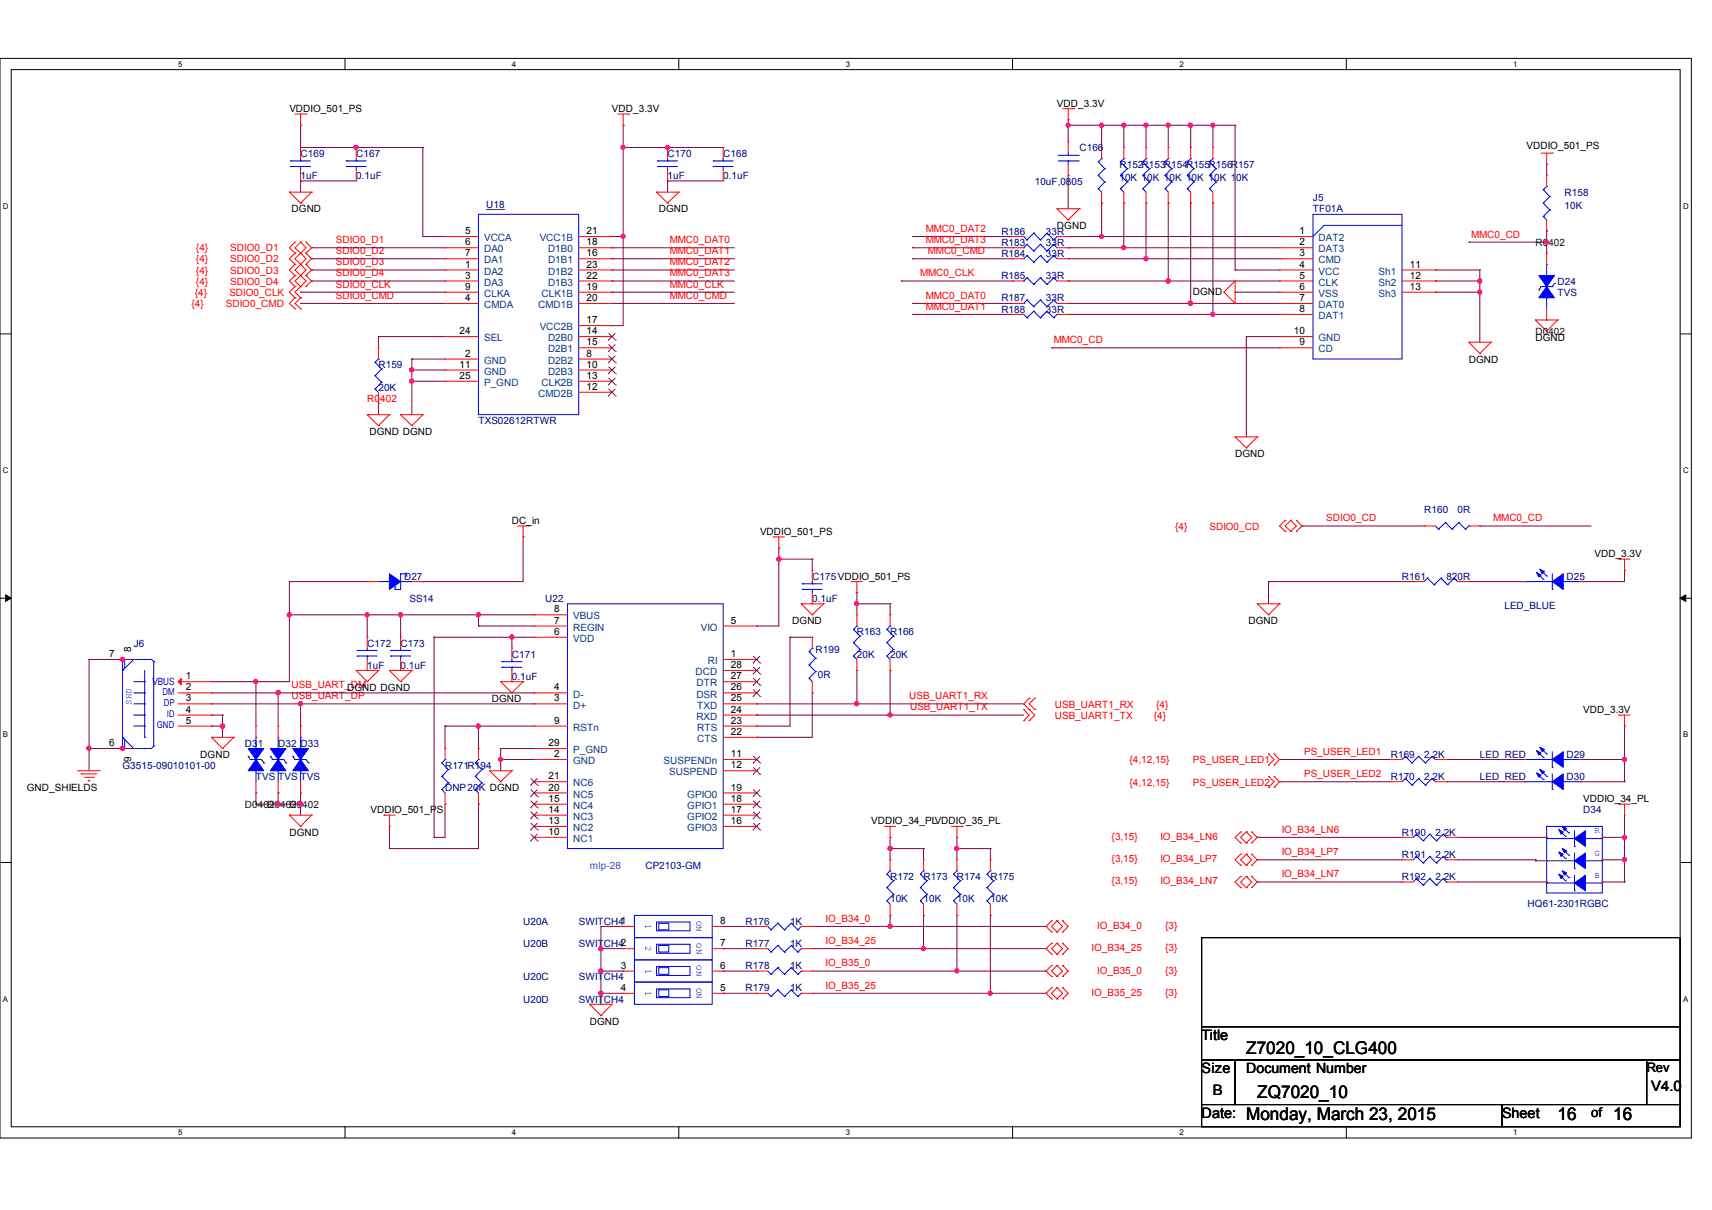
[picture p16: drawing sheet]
<svg xmlns="http://www.w3.org/2000/svg" width="297mm" height="210mm" viewBox="0 0 297 210" stroke-linecap="round" stroke-linejoin="round" font-family="sans-serif">
<defs><g id="words">
<g font-size="3">
<text x="216.2" y="182.8">Z7020_10_CLG400</text>
<text x="218.1" y="190.5">ZQ7020_10</text>
<text x="216.2" y="194.4">Monday, March 23, 2015</text>
<text x="270.3" y="194.4">16</text>
<text x="279.9" y="194.4">16</text>
</g>
<g font-size="2.5">
<text x="208.5" y="180.4">Title</text>
<text x="208.5" y="186.1">Size</text>
<text x="210.4" y="190">B</text>
<text x="216.2" y="186.1">Document Number</text>
<text x="286.5" y="189.2">V4.0</text>
<text x="208.5" y="193.9">Date:</text>
<text x="260.6" y="193.9">Sheet</text>
</g>
<text font-size="2.3" x="276.1" y="193.7">of</text>
<text font-size="2.2" x="285.7" y="185.9">Rev</text>
<g font-size="1.7">
<text x="50.2" y="19.5">VDDIO_501_PS</text>
<text x="106.2" y="19.5">VDD_3.3V</text>
<text x="183.4" y="18.5">VDD_3.3V</text>
<text x="264.9" y="25.8">VDDIO_501_PS</text>
<text x="50.6" y="36.8">DGND</text>
<text x="80.7" y="40.6">5</text>
<text x="101.8" y="40.6">21</text>
<text x="114.3" y="36.8">DGND</text>
<text x="183.4" y="39.8">DGND</text>
<text x="225.5" y="40.6">1</text>
<text x="80.7" y="46.4">1</text>
<text x="80.7" y="42.6">6</text>
<text x="80.7" y="44.5">7</text>
<text x="101.8" y="44.5">16</text>
<text x="101.8" y="42.6">18</text>
<text x="101.8" y="46.4">23</text>
<text x="225.5" y="42.6">2</text>
<text x="225.5" y="44.5">3</text>
<text x="225.5" y="46.4">4</text>
<text x="244.6" y="46.4">11</text>
<text x="80.7" y="48.3">3</text>
<text x="80.7" y="52.2">4</text>
<text x="80.7" y="50.3">9</text>
<text x="101.8" y="50.3">19</text>
<text x="101.8" y="52.2">20</text>
<text x="101.8" y="48.3">22</text>
<text x="207" y="51.2">DGND</text>
<text x="225.5" y="48.3">5</text>
<text x="225.5" y="50.3">6</text>
<text x="225.5" y="52.2">7</text>
<text x="244.6" y="48.3">12</text>
<text x="244.6" y="50.3">13</text>
<text x="79.7" y="58">24</text>
<text x="101.8" y="58">14</text>
<text x="101.8" y="59.9">15</text>
<text x="101.8" y="56.1">17</text>
<text x="224.5" y="58">10</text>
<text x="225.5" y="54.1">8</text>
<text x="225.5" y="59.9">9</text>
<text x="266.4" y="59.1">DGND</text>
<text x="79.7" y="63.8">11</text>
<text x="79.7" y="65.7">25</text>
<text x="80.7" y="61.9">2</text>
<text x="101.8" y="61.9">8</text>
<text x="101.8" y="63.8">10</text>
<text x="101.8" y="65.7">13</text>
<text x="254.8" y="62.9">DGND</text>
<text x="101.8" y="67.6">12</text>
<text x="64.1" y="75.5">DGND DGND</text>
<text x="214.3" y="79.3">DGND</text>
<text x="88.8" y="90.9">DC_in</text>
<text x="131.9" y="92.9">VDDIO_501_PS</text>
<text x="276.6" y="96.7">VDD_3.3V</text>
<text x="96.1" y="106.2">8</text>
<text x="18.9" y="114">7</text>
<text x="22.8" y="113" transform="rotate(-90 22.8 113)">8</text>
<text x="96.1" y="110.1">6</text>
<text x="96.1" y="108.2">7</text>
<text x="126.8" y="114">1</text>
<text x="126.8" y="108.2">5</text>
<text x="137.5" y="108.3">DGND</text>
<text x="216.6" y="108.3">DGND</text>
<text x="32.3" y="117.8">1</text>
<text x="32.3" y="119.8">2</text>
<text x="60.2" y="119.9">DGND DGND</text>
<text x="96.1" y="119.8">4</text>
<text x="126.8" y="119.8">26</text>
<text x="126.8" y="117.8">27</text>
<text x="126.8" y="115.9">28</text>
<text x="32.3" y="121.7">3</text>
<text x="32.3" y="123.6">4</text>
<text x="32.3" y="125.5">5</text>
<text x="85.3" y="121.8">DGND</text>
<text x="96.1" y="121.7">3</text>
<text x="96.1" y="125.5">9</text>
<text x="126.8" y="125.5">23</text>
<text x="126.8" y="123.6">24</text>
<text x="126.8" y="121.7">25</text>
<text x="274.7" y="123.7">VDD_3.3V</text>
<text x="18.9" y="129.4">6</text>
<text x="34.8" y="131.5">DGND</text>
<text x="95.2" y="129.4">29</text>
<text x="96.1" y="131.3">2</text>
<text x="126.8" y="131.3">11</text>
<text x="126.8" y="127.5">22</text>
<text x="4.7" y="137.2">GND_SHIELDS</text>
<text x="22.8" y="132.2" transform="rotate(-90 22.8 132.2)">9</text>
<text x="95.2" y="137.1">20</text>
<text x="95.2" y="135.2">21</text>
<text x="126.8" y="133.3">12</text>
<text x="126.8" y="137.1">19</text>
<text x="64.3" y="141.1">VDDIO_501_PS</text>
<text x="95.2" y="142.9">13</text>
<text x="95.2" y="141">14</text>
<text x="95.2" y="139.1">15</text>
<text x="126.8" y="142.9">16</text>
<text x="126.8" y="141">17</text>
<text x="126.8" y="139.1">18</text>
<text x="151.2" y="143">VDDIO_34_PLVDDIO_35_PL</text>
<text x="274.7" y="139.2">VDDIO_34_PL</text>
<text x="50.2" y="145">DGND</text>
<text x="95.2" y="144.8">10</text>
<text x="124.9" y="160.3">8</text>
<text x="124.9" y="164.1">7</text>
<text x="107.7" y="171.9">4</text>
<text x="107.7" y="168">3</text>
<text x="124.9" y="171.9">5</text>
<text x="124.9" y="168">6</text>
<text x="102.3" y="177.8">DGND</text>
</g>
<g font-size="1.7" fill="#000080">
<text x="52.2" y="27.2">C169</text>
<text x="61.8" y="27.2">C167</text>
<text x="115.8" y="27.2">C170</text>
<text x="125.5" y="27.2">C168</text>
<text x="187.3" y="26.2">C166</text>
<text x="194.2" y="29.1">R152R153R154R155R156R157</text>
<text x="52.2" y="31">1uF</text>
<text x="61.8" y="31">0.1uF</text>
<text x="115.8" y="31">1uF</text>
<text x="125.5" y="31">0.1uF</text>
<text x="179.5" y="32">10uF,0805</text>
<text x="194.2" y="31.5">10K 10K 10K 10K 10K 10K</text>
<text x="227.8" y="34.9">J5</text>
<text x="271.4" y="34">R158</text>
<text x="84.4" y="36.1">U18</text>
<text x="173.7" y="40.7">R186</text>
<text x="181.5" y="40.7">33R</text>
<text x="227.8" y="36.8">TF01A</text>
<text x="271.4" y="36.3">10K</text>
<text x="173.7" y="44.6">R184</text>
<text x="173.7" y="42.6">R183</text>
<text x="181.5" y="44.6">33R</text>
<text x="181.5" y="42.6">33R</text>
<text x="173.7" y="48.4">R185</text>
<text x="173.7" y="52.3">R187</text>
<text x="181.5" y="48.4">33R</text>
<text x="181.5" y="52.3">33R</text>
<text x="270.3" y="49.4">D24</text>
<text x="270.3" y="51.3">TVS</text>
<text x="173.7" y="54.2">R188</text>
<text x="181.5" y="54.2">33R</text>
<text x="65.7" y="63.9">R159</text>
<text x="65.7" y="67.7">20K</text>
<text x="83" y="73.5">TXS02612RTWR</text>
<text x="247.1" y="89">R160</text>
<text x="252.9" y="89">0R</text>
<text x="70.1" y="100.6">D27</text>
<text x="140.9" y="100.6">C175VDDIO_501_PS</text>
<text x="243.2" y="100.6">R161</text>
<text x="251" y="100.6">820R</text>
<text x="271.8" y="100.6">D25</text>
<text x="71" y="104.4">SS14</text>
<text x="94.6" y="104.4">U22</text>
<text x="140.9" y="104.4">0.1uF</text>
<text x="261" y="105.6">LED_BLUE</text>
<text x="23.2" y="112.2">J6</text>
<text x="63.7" y="112.2">C172</text>
<text x="69.5" y="112.2">C173</text>
<text x="141.5" y="113.3">R199</text>
<text x="148.7" y="110.2">R163</text>
<text x="154.4" y="110.2">R166</text>
<text x="63.7" y="116">1uF</text>
<text x="69.5" y="116">0.1uF</text>
<text x="88.8" y="114.1">C171</text>
<text x="88.8" y="117.9">0.1uF</text>
<text x="141.9" y="117.5">0R</text>
<text x="148.7" y="114.1">20K</text>
<text x="154.4" y="114.1">20K</text>
<text x="42.5" y="129.5">D31</text>
<text x="48.3" y="129.5">D32 D33</text>
<text x="241.3" y="131.5">R169</text>
<text x="247.1" y="131.5">2.2K</text>
<text x="256.8" y="131.5">LED_RED</text>
<text x="271.8" y="131.5">D29</text>
<text x="21.3" y="133.4">G3515-09010101-00</text>
<text x="44.4" y="135.3">TVS TVS TVS</text>
<text x="77.2" y="133.4">R171R194</text>
<text x="77.2" y="137.2">DNP20K DGND</text>
<text x="241.3" y="135.3">R170</text>
<text x="247.1" y="135.3">2.2K</text>
<text x="256.8" y="135.3">LED_RED</text>
<text x="271.8" y="135.3">D30</text>
<text x="274.7" y="141.1">D34</text>
<text x="243.2" y="145">R190</text>
<text x="243.2" y="148.8">R191</text>
<text x="249" y="145">2.2K</text>
<text x="249" y="148.8">2.2K</text>
<text x="112" y="150.8">CP2103-GM</text>
<text x="154.4" y="152.7">R172</text>
<text x="160.2" y="152.7">R173</text>
<text x="166" y="152.7">R174</text>
<text x="171.8" y="152.7">R175</text>
<text x="243.2" y="152.7">R192</text>
<text x="249" y="152.7">2.2K</text>
<text x="90.8" y="160.4">U20A</text>
<text x="100.4" y="160.4">SWITCH41</text>
<text x="129.4" y="160.4">R176</text>
<text x="137.1" y="160.4">1K</text>
<text x="154.4" y="156.5">10K</text>
<text x="160.2" y="156.5">10K</text>
<text x="166" y="156.5">10K</text>
<text x="171.8" y="156.5">10K</text>
<text x="265" y="157.3">HQ61-2301RGBC</text>
<text x="90.8" y="164.3">U20B</text>
<text x="100.4" y="164.3">SWITCH42</text>
<text x="129.4" y="164.3">R177</text>
<text x="137.1" y="164.3">1K</text>
<text x="90.8" y="173.9">U20D</text>
<text x="90.8" y="170.1">U20C</text>
<text x="100.4" y="173.9">SWITCH4</text>
<text x="100.4" y="170.1">SWITCH4</text>
<text x="129.4" y="172">R179</text>
<text x="129.4" y="168.1">R178</text>
<text x="137.1" y="172">1K</text>
<text x="137.1" y="168.1">1K</text>
</g>
<g font-size="1.7" fill="#004080">
<text x="84" y="41.8">VCCA</text>
<text x="93.6" y="41.8">VCC1B</text>
<text x="228.8" y="41.8">DAT2</text>
<text x="84" y="47.6">DA2</text>
<text x="84" y="43.8">DA0</text>
<text x="84" y="45.7">DA1</text>
<text x="95.1" y="45.7">D1B1</text>
<text x="95.1" y="43.8">D1B0</text>
<text x="95.1" y="47.6">D1B2</text>
<text x="228.8" y="43.8">DAT3</text>
<text x="228.8" y="45.7">CMD</text>
<text x="228.8" y="47.6">VCC</text>
<text x="239.2" y="47.6">Sh1</text>
<text x="84" y="49.5">DA3</text>
<text x="84" y="53.4">CMDA</text>
<text x="84" y="51.5">CLKA</text>
<text x="93.4" y="53.4">CMD1B</text>
<text x="93.9" y="51.5">CLK1B</text>
<text x="95.1" y="49.5">D1B3</text>
<text x="228.8" y="49.5">CLK</text>
<text x="228.8" y="51.5">VSS</text>
<text x="228.8" y="53.4">DAT0</text>
<text x="239.2" y="49.5">Sh2</text>
<text x="239.2" y="51.5">Sh3</text>
<text x="84" y="59.2">SEL</text>
<text x="93.6" y="57.3">VCC2B</text>
<text x="95.1" y="59.2">D2B0</text>
<text x="228.8" y="55.3">DAT1</text>
<text x="228.8" y="59.2">GND</text>
<text x="84" y="63.1">GND</text>
<text x="84" y="65">GND</text>
<text x="95.1" y="63.1">D2B2</text>
<text x="95.1" y="65">D2B3</text>
<text x="95.1" y="61.1">D2B1</text>
<text x="228.8" y="61.1">CD</text>
<text x="84" y="66.9">P_GND</text>
<text x="93.4" y="68.8">CMD2B</text>
<text x="93.9" y="66.9">CLK2B</text>
<text x="99.4" y="107.5">VBUS</text>
<text x="99.4" y="111.4">VDD</text>
<text x="99.4" y="109.4">REGIN</text>
<text x="121.6" y="109.4">VIO</text>
<text x="120.7" y="117.1">DCD</text>
<text x="120.9" y="119.1">DTR</text>
<text x="122.8" y="115.2">RI</text>
<text x="99.4" y="122.9">D+</text>
<text x="99.4" y="121">D-</text>
<text x="120.8" y="124.9">RXD</text>
<text x="120.8" y="121">DSR</text>
<text x="121" y="122.9">TXD</text>
<text x="99.4" y="126.8">RSTn</text>
<text x="99.4" y="130.7">P_GND</text>
<text x="121" y="128.7">CTS</text>
<text x="121" y="126.8">RTS</text>
<text x="99.4" y="132.6">GND</text>
<text x="99.4" y="136.4">NC6</text>
<text x="115.1" y="132.6">SUSPENDn</text>
<text x="116.1" y="134.5">SUSPEND</text>
<text x="99.4" y="142.2">NC3</text>
<text x="99.4" y="140.3">NC4</text>
<text x="99.4" y="138.4">NC5</text>
<text x="119.3" y="142.2">GPIO2</text>
<text x="119.3" y="140.3">GPIO1</text>
<text x="119.3" y="138.4">GPIO0</text>
<text x="99.4" y="146.1">NC1</text>
<text x="99.4" y="144.2">NC2</text>
<text x="119.3" y="144.2">GPIO3</text>
</g>
<g font-size="1.7" fill="#f00">
<text x="160.6" y="40.2">MMC0_DAT2</text>
<text x="255.2" y="41.2">MMC0_CD</text>
<text x="34" y="47.5">{4}</text>
<text x="34" y="45.5">{4}</text>
<text x="34" y="43.6">{4}</text>
<text x="40" y="47.5">SDIO0_D3</text>
<text x="40" y="45.5">SDIO0_D2</text>
<text x="40" y="43.6">SDIO0_D1</text>
<text x="58.3" y="46">SDIO0_D3</text>
<text x="58.3" y="44.1">SDIO0_D2</text>
<text x="58.3" y="42.2">SDIO0_D1</text>
<text x="58.3" y="47.9">SDIO0_D4</text>
<text x="116.2" y="42.2">MMC0_DAT0</text>
<text x="116.2" y="44.1">MMC0_DAT1</text>
<text x="116.2" y="46">MMC0_DAT2</text>
<text x="116.2" y="47.9">MMC0_DAT3</text>
<text x="159.6" y="47.9">MMC0_CLK</text>
<text x="160.6" y="42.2">MMC0_DAT3</text>
<text x="161" y="44.1">MMC0_CMD</text>
<text x="33.2" y="53.3">{4}</text>
<text x="33.8" y="51.3">{4}</text>
<text x="34" y="49.4">{4}</text>
<text x="39.2" y="53.3">SDIO0_CMD</text>
<text x="39.8" y="51.3">SDIO0_CLK</text>
<text x="40" y="49.4">SDIO0_D4</text>
<text x="58.3" y="49.9">SDIO0_CLK</text>
<text x="58.3" y="51.8">SDIO0_CMD</text>
<text x="116.2" y="51.8">MMC0_CMD</text>
<text x="116.2" y="49.9">MMC0_CLK</text>
<text x="160.6" y="51.8">MMC0_DAT0</text>
<text x="160.6" y="53.7">MMC0_DAT1</text>
<text x="182.8" y="59.5">MMC0_CD</text>
<text x="63.7" y="69.7">R0402</text>
<text x="203.9" y="91.9">{4}</text>
<text x="209.8" y="91.9">SDIO0_CD</text>
<text x="230.1" y="90.4">SDIO0_CD</text>
<text x="259.1" y="90.4">MMC0_CD</text>
<text x="50.6" y="119.4">USB_UART_DM</text>
<text x="50.6" y="121.3">USB_UART_DP</text>
<text x="157.7" y="121.3">USB_UART1_RX</text>
<text x="157.9" y="123.2">USB_UART1_TX</text>
<text x="183" y="122.7">USB_UART1_RX</text>
<text x="183" y="124.7">USB_UART1_TX</text>
<text x="200.2" y="124.7">{4}</text>
<text x="200.6" y="122.7">{4}</text>
<text x="226.3" y="131">PS_USER_LED1</text>
<text x="196" y="132.4">{4,12,15}</text>
<text x="196" y="136.3">{4,12,15}</text>
<text x="207" y="132.4">PS_USER_LED1</text>
<text x="207" y="136.3">PS_USER_LED2</text>
<text x="226.3" y="134.8">PS_USER_LED2</text>
<text x="192.9" y="145.7">{3,15}</text>
<text x="192.9" y="149.6">{3,15}</text>
<text x="201.3" y="145.7">IO_B34_LN6</text>
<text x="201.3" y="149.6">IO_B34_LP7</text>
<text x="222.4" y="144.5">IO_B34_LN6</text>
<text x="222.4" y="148.4">IO_B34_LP7</text>
<text x="192.9" y="153.4">{3,15}</text>
<text x="201.3" y="153.4">IO_B34_LN7</text>
<text x="222.4" y="152.2">IO_B34_LN7</text>
<text x="143.3" y="159.9">IO_B34_0</text>
<text x="190.4" y="161.2">IO_B34_0</text>
<text x="202.1" y="161.2">{3}</text>
<text x="143.3" y="167.7">IO_B35_0</text>
<text x="143.3" y="163.8">IO_B34_25</text>
<text x="189.4" y="165">IO_B34_25</text>
<text x="202.1" y="165">{3}</text>
<text x="143.3" y="171.5">IO_B35_25</text>
<text x="189.4" y="172.7">IO_B35_25</text>
<text x="190.4" y="168.9">IO_B35_0</text>
<text x="202.1" y="168.9">{3}</text>
<text x="202.1" y="172.7">{3}</text>
</g>
<g font-size="1.7" fill="#004000">
<text x="266.4" y="42.6">R0402</text>
<text x="266.4" y="58.1">D0402</text>
<text x="42.5" y="140.1">D0402</text>
<text x="46.4" y="140.1">D0402</text>
<text x="50.2" y="140.1">D0402</text>
</g>
<g font-size="1.7" fill="#00f">
<text x="26.5" y="118.8">VBUS</text>
<text x="28.2" y="120.5">DM</text>
<text x="28.4" y="122.5">DP</text>
<text x="27.2" y="126.3">GND</text>
</g>
<text font-size="1.7" fill="#8000ff" x="102.3" y="150.8">mlp-28</text>
<g font-size="1.6" fill="#00f">
<text x="22.8" y="122.3" transform="rotate(-90 22.8 122.3)">SHD</text>
<text x="29" y="124.3">ID</text>
<text x="276.6" y="144.6">R</text>
<text x="276.6" y="148.4">G</text>
<text x="276.6" y="152.3">B</text>
<text x="112" y="160.3" transform="rotate(90 112 160.3)">1</text>
<text x="120.9" y="159.7" transform="rotate(90 120.9 159.7)">ON</text>
<text x="112" y="164.2" transform="rotate(90 112 164.2)">2</text>
<text x="120.9" y="163.6" transform="rotate(90 120.9 163.6)">ON</text>
<text x="120.9" y="167.5" transform="rotate(90 120.9 167.5)">ON</text>
<text x="112" y="168" transform="rotate(90 112 168)">1</text>
<text x="112" y="171.9" transform="rotate(90 112 171.9)">1</text>
<text x="120.9" y="171.3" transform="rotate(90 120.9 171.3)">ON</text>
</g>
<g font-size="1.4">
<text x="30.9" y="11.6">5</text>
<text x="88.8" y="11.6">4</text>
<text x="146.7" y="11.6">3</text>
<text x="204.6" y="11.6">2</text>
<text x="262.6" y="11.6">1</text>
<text x=".5" y="36.2">D</text>
<text x="292" y="36.2">D</text>
<text x=".5" y="82.1">C</text>
<text x="292" y="82.1">C</text>
<text x=".5" y="127.9">B</text>
<text x="292" y="127.9">B</text>
<text x=".5" y="173.8">A</text>
<text x="292" y="173.8">A</text>
<text x="30.9" y="196.9">5</text>
<text x="88.8" y="196.9">4</text>
<text x="146.7" y="196.9">3</text>
<text x="204.6" y="196.9">2</text>
<text x="262.6" y="196.9">1</text>
</g>
</g></defs>
<path d="M0 10.1h293.5v187.3h-293.5zM1.9 12.1h289.6v183.4h-289.6z" fill="none" stroke="#000" stroke-width=".17"/>
<g fill="#fff">
<path d="M30.9 10.3h.7v1.5h-.7z"/>
<path d="M30.9 195.7h.7v1.5h-.7z"/>
</g>
<path d="M59.9 10.1v2M59.9 195.5v1.9" fill="none" stroke="#000" stroke-width=".17"/>
<g fill="#fff">
<path d="M88.8 10.3h.7v1.5h-.7z"/>
<path d="M88.8 195.7h.7v1.5h-.7z"/>
</g>
<path d="M117.8 10.1v2M117.8 195.5v1.9" fill="none" stroke="#000" stroke-width=".17"/>
<g fill="#fff">
<path d="M146.7 10.3h.7v1.5h-.7z"/>
<path d="M146.7 195.7h.7v1.5h-.7z"/>
</g>
<path d="M175.7 10.1v2M175.7 195.5v1.9" fill="none" stroke="#000" stroke-width=".17"/>
<g fill="#fff">
<path d="M204.6 10.3h.8v1.5h-.8z"/>
<path d="M204.6 195.7h.8v1.5h-.8z"/>
</g>
<path d="M233.6 10.1v2M233.6 195.5v1.9" fill="none" stroke="#000" stroke-width=".17"/>
<g fill="#fff">
<path d="M262.6 10.3h.7v1.5h-.7z"/>
<path d="M262.6 195.7h.7v1.5h-.7z"/>
<path d="M.5 35h.9v1.5h-.9z"/>
<path d="M292 35h.9v1.5h-.9z"/>
<path d="M.5 80.8h.9v1.5h-.9z"/>
<path d="M292 80.8h.9v1.5h-.9z"/>
</g>
<path d="M0 57.9h1.9M291.5 57.9h2" fill="none" stroke="#000" stroke-width=".17"/>
<g fill="#fff">
<path d="M.5 126.7h.9v1.5h-.9z"/>
<path d="M292 126.7h.9v1.5h-.9z"/>
</g>
<path d="M0 103.8h1.9M291.5 103.8h2" fill="none" stroke="#000" stroke-width=".17"/>
<path d="M1 103.2l.9 .6-.9 .5zM291.5 103.8l1-.6v1.1z" fill="#000" stroke="#000" stroke-width=".17"/>
<g fill="#fff">
<path d="M.5 172.5h.9v1.5h-.9z"/>
<path d="M292 172.5h.9v1.5h-.9z"/>
</g>
<path d="M0 149.6h1.9M291.5 149.6h2M208.5 162.7h83v15.4h-83zM208.5 178.1h83v5.8h-83zM208.5 183.9h5.8v7.7h-5.8zM208.5 191.6h52.1v3.9h-52.1zM214.3 183.9h71.4v7.7h-71.4zM260.6 191.6h30.9v3.9h-30.9zM285.7 183.9h5.8v7.7h-5.8z" fill="none" stroke="#000" stroke-width=".17"/>
<g fill="none" stroke="#800040" stroke-width=".17">
<path d="M52.2 21.7h.1M52.2 25.6h.1M52.2 31.4h.1M52.2 21.7v3.9M52.2 31.4v1.9M52.2 25.6h21.2M52.2 31.4h9.6M61.8 25.6h.1M73.4 25.6h.1M73.4 25.6v15.4M108.1 21.7h.1M108.1 25.6h.1"/>
<path d="M108.1 25.6h17.4M108.1 21.7v34.8h-1.9M115.8 31.4h.1M115.8 25.6h.1M115.8 31.4h9.7M115.8 31.4v1.9M185.3 20.8h.1M185.3 30.4h.1M185.3 21.7h.1M185.3 20.8v3.8M185.3 30.4v5.8M185.3 21.7h29"/>
<path d="M191.1 21.7h.1M191.1 35.2h.1M191.1 21.7v3.9M191.1 35.2v5.8M195 21.7h.1M195 35.2h.1M195 21.7v3.9M195 35.2v7.8M198.8 21.7h.1M198.8 35.2h.1M198.8 21.7v3.9M198.8 35.2v9.7"/>
<path d="M202.7 21.7h.1M202.7 35.2h.1M202.7 21.7v3.9M202.7 35.2v13.5M206.6 21.7h.1M206.6 35.2h.1M206.6 21.7v3.9M206.6 35.2v17.4M210.4 21.7h.1M210.4 35.2h.1M210.4 21.7v3.9M210.4 35.2v19.3"/>
<path d="M214.3 21.7h.1M214.3 21.7v25.1M268.4 28.5h.1M268.4 28.5v1.9M52.2 50.7h.1M52.2 52.6h.1M52.2 52.6h25M52.2 50.7h25M54.1 46.8h.1M54.1 44.9h.1M54.1 43h.1M54.1 48.7h.1"/>
<path d="M54.1 43h23.1M54.1 44.9h23.1M54.1 48.7h23.1M54.1 46.8h23.1M65.7 58.4h.1M65.7 58.4h11.5M65.7 58.4v1.9M73.4 41h.1M73.4 41h3.8M106.2 43h.1M106.2 52.6h.1M106.2 50.7h.1"/>
<path d="M106.2 44.9h.1M106.2 46.8h.1M106.2 48.7h.1M106.2 41h.1M106.2 56.5h.1M106.2 41h1.9M106.2 43h21.2M106.2 44.9h21.2M106.2 48.7h21.2M106.2 52.6h21.2M106.2 50.7h21.2M106.2 46.8h21.2"/>
<path d="M108.1 41h.1M156.4 48.7h.1M156.4 48.7h19.3M158.3 41h.1M158.3 43h.1M158.3 44.9h.1M158.3 52.6h.1M158.3 54.5h.1M158.3 41h17.4M158.3 43h17.4M158.3 44.9h17.4M158.3 52.6h17.4"/>
<path d="M158.3 54.5h17.4M185.3 41h.1M185.3 43h.1M185.3 44.9h.1M185.3 48.7h.1M185.3 52.6h.1M185.3 54.5h.1M185.3 41h36.7M185.3 43h36.7M185.3 44.9h36.7M185.3 48.7h36.7M185.3 52.6h36.7"/>
<path d="M185.3 54.5h36.7M191.1 41h.1M195 43h.1M198.8 44.9h.1M202.7 48.7h.1M206.6 52.6h.1M210.4 54.5h.1M214.3 50.7h.1M214.3 46.8h.1M214.3 50.7h7.7M214.3 46.8h7.7M216.2 58.4h.1"/>
<path d="M216.2 58.4v17.4M216.2 58.4h5.8M249 46.8h.1M249 48.7h.1M249 50.7h.1M249 48.7h7.8M249 50.7h7.8M249 46.8h7.8M254.8 42h.1M254.8 42h13.6M256.8 50.7h.1M256.8 46.8h.1"/>
<path d="M256.8 48.7h.1M256.8 46.8v12.6M268.4 42h.1M268.4 40.1h.1M268.4 40.1v3.8M65.7 70h.1M65.7 70v1.9M71.5 62.3h.1M71.5 64.2h.1M71.5 66.1h.1M71.5 62.3h5.7M71.5 62.3v9.6"/>
<path d="M71.5 64.2h5.7M71.5 66.1h5.7M182.5 60.3h.1M182.5 60.3h39.5M90.8 93.1h.1M90.8 93.1v7.8h-17.4M135.1 95.1h.1M135.1 97h.1M135.1 95.1v13.5h-3.8M135.1 97h5.8M140.9 97h.1M140.9 97v1.9"/>
<path d="M225.9 91.2h.1M225.9 91.2h21.2M256.8 91.2h.1M256.8 91.2h19.3M281.9 98.9h.1M281.9 98.9v2h-7.7M15.5 114.4h.1M15.5 114.4h7.7M15.5 114.4v19.3M21.3 114.4h.1M36.7 118.3h.1M44.4 118.3h.1"/>
<path d="M44.4 118.3v7.7M50.2 100.9h.1M50.2 106.7h.1M50.2 100.9h13.5M50.2 100.9v17.4h-13.5M50.2 106.7h42.5M63.7 106.7h.1M63.7 106.7v3.8M69.5 106.7h.1M69.5 106.7v3.8M73.4 100.9h.1M75.3 110.5h.1"/>
<path d="M75.3 110.5h17.4M75.3 110.5v34.8M83 108.6h.1M83 106.7h.1M83 106.7v1.9M83 108.6h9.7M88.8 110.5h.1M88.8 110.5v2M131.3 108.6h.1M137.1 110.5h.1M137.1 110.5v15.5h-5.8M137.1 110.5h3.8"/>
<path d="M148.7 104.7h.1M148.7 102.8h.1M148.7 116.3h.1M148.7 102.8v3.9M148.7 116.3v5.8M148.7 104.7h5.7M154.4 104.7h.1M154.4 116.3h.1M154.4 104.7v2M154.4 116.3v7.8M220.1 100.9h.1M220.1 100.9h25.1"/>
<path d="M220.1 100.9v3.8M254.8 100.9h.1M254.8 100.9h9.7M274.2 100.9h.1M15.5 129.9h.1M15.5 129.9h7.7M21.3 129.9h.1M36.7 120.2h.1M36.7 122.1h.1M36.7 124.1h.1M36.7 126h.1M36.7 120.2h56"/>
<path d="M36.7 122.1h56M36.7 124.1h1.9M36.7 126h1.9M38.6 126h.1M38.6 124.1h.1M38.6 124.1v3.8M44.4 139.5h.1M44.4 137.6h.1M44.4 139.5h7.8M44.4 137.6v1.9M48.3 137.6h.1M48.3 139.5h.1"/>
<path d="M48.3 120.2h.1M48.3 120.2v5.8M48.3 137.6v1.9M52.2 137.6h.1M52.2 139.5h.1M52.2 122.1h.1M52.2 122.1v3.9M52.2 137.6v3.8M77.2 126h.1M77.2 139.5h.1M77.2 126h15.5M77.2 139.5v5.8h-1.9"/>
<path d="M77.2 126v3.9M83 139.5h.1M83 126h.1M83 139.5v7.7h-15.4M83 126v3.9M86.9 129.9h.1M86.9 131.8h.1M86.9 129.9h5.8M86.9 131.8h5.8M86.9 129.9v3.8M131.3 122.1h.1M131.3 124.1h.1"/>
<path d="M131.3 127.9h.1M131.3 126h.1M131.3 122.1h46.3M131.3 124.1h46.3M140.9 120.2h.1M140.9 120.2v7.7h-9.6M148.7 122.1h.1M154.4 124.1h.1M222 131.8h.1M222 135.6h.1M222 131.8h19.3M222 135.6h19.3"/>
<path d="M251 131.8h.1M251 135.6h.1M251 131.8h13.5M251 135.6h13.5M274.2 131.8h.1M274.2 135.6h.1M274.2 131.8h7.7M274.2 135.6h7.7M281.9 126h.1M281.9 135.6h.1M281.9 126v9.6M67.6 147.2h.1"/>
<path d="M67.6 143.4h.1M67.6 143.4v3.8M75.3 145.3h.1M154.4 158.8h.1M154.4 145.3h.1M154.4 147.2h.1M154.4 145.3v3.9M154.4 158.8v1.9M154.4 147.2h5.8M160.2 158.8h.1M160.2 147.2h.1M160.2 147.2v2"/>
<path d="M160.2 158.8v5.8M166 158.8h.1M166 145.3h.1M166 147.2h.1M166 145.3v3.9M166 158.8v9.7M166 147.2h5.8M171.8 158.8h.1M171.8 147.2h.1M171.8 147.2v2M171.8 158.8v13.5M218.1 145.3h.1"/>
<path d="M218.1 149.2h.1M218.1 153h.1M218.1 145.3h25.1M218.1 149.2h25.1M218.1 153h25.1M252.9 145.3h15.5M252.9 149.2h13.5M252.9 153h15.5M266.4 149.2h.1M266.4 149.3h.1M266.4 149.2v.1M266.4 149.3h2"/>
<path d="M268.4 145.3h.1M268.4 153h.1M268.4 149.3h.1M278 145.3h.1M278 149.2h.1M278 153h.1M278 145.3h3.9M278 149.2h3.9M278 153h3.9M281.9 149.2h.1M281.9 153h.1M281.9 145.3h.1"/>
<path d="M281.9 141.4v11.6M104.3 160.7h.1M104.3 164.6h.1M104.3 168.5h.1M104.3 172.3h.1M104.3 174.2h.1M104.3 168.5h3.8M104.3 172.3h3.8M104.3 164.6h3.8M104.3 160.7h3.8M104.3 160.7v13.5M108.1 168.5h.1"/>
<path d="M125.5 160.7h.1M125.5 164.6h.1M125.5 168.5h.1M125.5 172.3h.1M125.5 168.5h5.8M125.5 172.3h5.8M125.5 164.6h5.8M125.5 160.7h5.8M140.9 168.5h40.6M140.9 172.3h40.6M140.9 164.6h40.6M140.9 160.7h40.6"/>
<path d="M154.4 160.7h.1M160.2 164.6h.1M166 168.5h.1M171.8 172.3h.1M181.5 160.7h.1M181.5 164.6h.1M181.5 168.5h.1M181.5 172.3h.1"/>
</g>
<g fill="#f0f" stroke="#f0f" stroke-width=".17">
<circle cx="268.3" cy="42" r=".36"/>
<circle cx="202.7" cy="48.7" r=".38"/>
<circle cx="198.8" cy="44.9" r=".36"/>
<circle cx="206.5" cy="52.6" r=".38"/>
<circle cx="210.4" cy="54.5" r=".36"/>
<circle cx="195" cy="42.9" r=".37"/>
<circle cx="191.1" cy="41" r=".36"/>
<circle cx="185.3" cy="21.7" r=".36"/>
<circle cx="206.6" cy="21.7" r=".37"/>
<circle cx="198.8" cy="21.7" r=".36"/>
<circle cx="195" cy="21.7" r=".36"/>
<circle cx="210.4" cy="21.7" r=".36"/>
<circle cx="202.7" cy="21.7" r=".37"/>
<circle cx="256.7" cy="50.7" r=".36"/>
<circle cx="256.7" cy="48.7" r=".37"/>
<circle cx="21.2" cy="114.4" r=".36"/>
<circle cx="15.4" cy="129.8" r=".37"/>
<circle cx="21.2" cy="129.8" r=".37"/>
<circle cx="52.1" cy="139.5" r=".38"/>
<circle cx="48.3" cy="139.5" r=".38"/>
<circle cx="44.4" cy="118.2" r=".36"/>
<circle cx="38.6" cy="126" r=".38"/>
<circle cx="52.1" cy="122.1" r=".37"/>
<circle cx="166" cy="168.4" r=".37"/>
<circle cx="171.8" cy="172.3" r=".36"/>
<circle cx="160.2" cy="164.6" r=".37"/>
<circle cx="154.4" cy="160.7" r=".37"/>
<circle cx="104.2" cy="164.6" r=".37"/>
<circle cx="104.2" cy="168.4" r=".37"/>
<circle cx="104.2" cy="172.3" r=".36"/>
<circle cx="154.4" cy="147.2" r=".37"/>
<circle cx="166" cy="147.2" r=".36"/>
<circle cx="281.8" cy="131.7" r=".36"/>
<circle cx="191.1" cy="21.7" r=".36"/>
<circle cx="281.8" cy="145.3" r=".37"/>
<circle cx="281.8" cy="149.1" r=".37"/>
<circle cx="50.2" cy="106.7" r=".37"/>
<circle cx="83" cy="126" r=".37"/>
<circle cx="148.6" cy="104.7" r=".37"/>
<circle cx="148.6" cy="122.1" r=".37"/>
<circle cx="86.9" cy="131.7" r=".37"/>
<circle cx="154.4" cy="124" r=".37"/>
<circle cx="88.8" cy="110.5" r=".37"/>
<circle cx="83" cy="106.7" r=".37"/>
<circle cx="69.5" cy="106.7" r=".37"/>
<circle cx="63.7" cy="106.7" r=".37"/>
<circle cx="48.3" cy="120.2" r=".38"/>
<circle cx="135.1" cy="97" r=".38"/>
<circle cx="61.8" cy="25.6" r=".37"/>
<circle cx="71.4" cy="64.2" r=".37"/>
<circle cx="71.4" cy="66.1" r=".37"/>
<circle cx="115.8" cy="25.6" r=".37"/>
<circle cx="108.1" cy="25.6" r=".36"/>
<circle cx="108.1" cy="41" r=".36"/>
</g>
<g fill="none" stroke="#f00" stroke-width=".17">
<path d="M51.2 19.8h1.9M52.2 19.8v1.9M53.1 19.8h.1M107.1 19.8h2M108.1 19.8v1.9M109.1 19.8h.1M184.4 18.9h1.9M185.3 18.9v1.9M186.3 18.9h.1M50.2 33.3h.1M50.2 33.3h3.9M50.2 33.3l2 1.9"/>
<path d="M52.2 21.7h.1M52.2 35.2h.1M52.2 25.6h.1M52.2 31.4h.1M52.2 25.6v1.9M52.2 29.4v2M54.1 33.3h.1M54.1 33.3l-1.9 1.9M61.8 25.6h.1M61.8 31.4h.1M61.8 25.6v1.9M61.8 29.4v2"/>
<path d="M108.1 21.7h.1M113.9 33.3h.1M113.9 33.3h3.9M113.9 33.3l1.9 1.9M115.8 35.2h.1M115.8 25.6h.1M115.8 31.4h.1M115.8 25.6v1.9M115.8 29.4v2M117.8 33.3h.1M117.8 33.3l-2 1.9M125.5 25.6h.1"/>
<path d="M125.5 31.4h.1M125.5 25.6v1.9M125.5 29.4v2M183.4 36.2h.1M183.4 36.2h3.9M183.4 36.2l1.9 2M185.3 38.2h.1M185.3 20.8h.1M185.3 24.6h.1M185.3 30.4h.1M185.3 24.6v2M185.3 28.5v1.9"/>
<path d="M187.3 36.2h.1M187.3 36.2l-2 2M191.1 35.2h.1M191.1 25.6h.1M191.1 25.6v1.9M191.1 33.3v1.9M195 35.2h.1M195 25.6h.1M195 25.6v1.9M195 33.3v1.9M198.8 35.2h.1M198.8 25.6h.1"/>
<path d="M198.8 25.6v1.9M198.8 33.3v1.9M202.7 35.2h.1M202.7 25.6h.1M202.7 25.6v1.9M202.7 33.3v1.9M206.6 35.2h.1M206.6 25.6h.1M206.6 25.6v1.9M206.6 33.3v1.9M210.4 35.2h.1M210.4 25.6h.1"/>
<path d="M210.4 25.6v1.9M210.4 33.3v1.9M267.4 26.6h1.9M268.4 28.5h.1M268.4 30.4h.1M268.4 26.6v1.9M268.4 30.4v2M268.4 38.2v1.9M269.3 26.6h.1M51.2 51.7h.1M51.2 53.6h.1M51.2 49.7h.1"/>
<path d="M51.2 45.9h.1M51.2 47.8h.1M51.2 43.9h.1M51.2 42h.1M51.2 51.7l-1 .9 1 1M51.2 49.7l-1 1 1 1M51.2 45.9l-1 .9 1 1M51.2 43.9l-1 1 1 1M51.2 42l-1 1 1 .9M51.2 47.8l-1 .9 1 1M52.2 51.7h.1M52.2 53.6h.1"/>
<path d="M52.2 49.7h.1M52.2 47.8h.1M52.2 45.9h.1M52.2 43.9h.1M52.2 42h.1M52.2 51.7l-1 .9 1 1M52.2 49.7l-1 1 1 1M52.2 45.9l-1 .9 1.9 1.9-.9 1M52.2 45.9l.9 .9-.9 1M52.2 42l.9 1-1.9 1.9 1 1M52.2 43.9l.9 1-.9 1M52.2 42l-1 1 1 .9"/>
<path d="M52.2 47.8l-1 .9 1 1M53.1 45.9h.1M53.1 47.8h.1M53.1 43.9h.1M53.1 42h.1M53.1 49.7h.1M53.1 45.9l1 .9-1 1M53.1 43.9l1 1-1 1M53.1 42l1 1-1 .9M53.1 47.8l1 .9-1 1M77.2 46.8h.1M77.2 48.7h.1"/>
<path d="M77.2 52.6h.1M77.2 41h.1M77.2 43h.1M77.2 44.9h.1M77.2 50.7h.1M77.2 58.4h.1M77.2 44.9h5.8M77.2 41h5.8M77.2 43h5.8M77.2 46.8h5.8M77.2 48.7h5.8M77.2 50.7h5.8"/>
<path d="M77.2 52.6h5.8M77.2 58.4h5.8M100.4 44.9h5.8M100.4 41h5.8M100.4 43h5.8M100.4 46.8h5.8M100.4 48.7h5.8M100.4 50.7h5.8M100.4 52.6h5.8M100.4 58.4h5.8M100.4 56.5h5.8M106.2 58.4h.1"/>
<path d="M106.2 44.9h.1M106.2 56.5h.1M106.2 43h.1M106.2 50.7h.1M106.2 52.6h.1M106.2 41h.1M106.2 48.7h.1M106.2 46.8h.1M175.7 44.9h.1M175.7 48.7h.1M175.7 41h.1M175.7 52.6h.1"/>
<path d="M175.7 54.5h.1M175.7 43h.1M175.7 44.9h1.9M175.7 41h1.9M175.7 43h1.9M175.7 48.7h1.9M175.7 52.6h1.9M175.7 54.5h1.9M183.4 44.9h1.9M183.4 41h1.9M183.4 43h1.9M183.4 48.7h1.9"/>
<path d="M183.4 52.6h1.9M183.4 54.5h1.9M185.3 44.9h.1M185.3 48.7h.1M185.3 41h.1M185.3 52.6h.1M185.3 54.5h.1M185.3 43h.1M212.3 50.7h.1M212.3 50.7l2 1.9M214.3 48.7h.1M214.3 52.6h.1"/>
<path d="M214.3 48.7v3.9M214.3 48.7l-2 2M222 41h.1M222 43h.1M222 44.9h.1M222 46.8h.1M222 48.7h.1M222 50.7h.1M222 52.6h.1M222 54.5h.1M222 58.4h.1M222 44.9h5.8"/>
<path d="M222 41h5.8M222 43h5.8M222 46.8h5.8M222 48.7h5.8M222 50.7h5.8M222 52.6h5.8M222 54.5h5.8M222 58.4h5.8M243.2 46.8h5.8M243.2 48.7h5.8M243.2 50.7h5.8M249 46.8h.1"/>
<path d="M249 48.7h.1M249 50.7h.1M254.8 59.4h.1M254.8 59.4h3.9M254.8 59.4l2 1.9M258.7 59.4h.1M258.7 59.4l-1.9 1.9M266.4 55.5h.1M266.4 55.5h3.9M266.4 55.5l2 2M268.4 57.5h.1M268.4 55.5h.1"/>
<path d="M268.4 43.9h.1M268.4 40.1h.1M268.4 43.9v2M268.4 53.6v1.9M270.3 55.5h.1M270.3 55.5l-1.9 2M63.7 71.9h.1M63.7 71.9h3.9M63.7 71.9l2 1.9M65.7 73.8h.1M65.7 70h.1M65.7 60.3h.1"/>
<path d="M65.7 60.3v2M65.7 68v2M67.6 71.9h.1M67.6 71.9l-1.9 1.9M69.5 71.9h.1M69.5 71.9h3.9M69.5 71.9l2 1.9M71.5 73.8h.1M73.4 71.9h.1M73.4 71.9l-1.9 1.9M77.2 62.3h.1M77.2 64.2h.1"/>
<path d="M77.2 66.1h.1M77.2 62.3h5.8M77.2 64.2h5.8M77.2 66.1h5.8M100.4 60.3h5.8M100.4 62.3h5.8M100.4 64.2h5.8M100.4 68h5.8M100.4 66.1h5.8M106.2 62.3h.1M106.2 64.2h.1M106.2 68h.1"/>
<path d="M106.2 66.1h.1M106.2 60.3h.1M214.3 75.8h.1M214.3 75.8h3.8M214.3 75.8l1.9 1.9M216.2 77.7h.1M218.1 75.8h.1M218.1 75.8l-1.9 1.9M222 60.3h.1M222 60.3h5.8M256.8 61.3h.1M89.8 91.2h1.9"/>
<path d="M90.8 93.1h.1M90.8 91.2v1.9M91.7 91.2h.1M134.2 93.1h.1M134.2 93.1h1.9M135.1 95.1h.1M135.1 93.1v2M140.9 98.9h.1M140.9 98.9v2M223 90.3h.1M223 92.2h.1M223 90.3l-1 .9 1 1"/>
<path d="M223.9 92.2h.1M223.9 90.3h.1M223.9 90.3l-.9 .9 .9 1M223.9 90.3l1 .9-1 1M224.9 90.3h.1M224.9 92.2h.1M224.9 90.3l1 .9-1 1M247.1 91.2h.1M247.1 91.2h1.9M254.8 91.2h2M256.8 91.2h.1M280.9 97h.1"/>
<path d="M280.9 97h1.9M281.9 98.9h.1M281.9 97v1.9M21.3 114.4h.1M23.2 114.4h.1M30.9 118.3h5.8M36.7 118.3h.1M61.8 116.3h.1M61.8 116.3h3.9M61.8 116.3l1.9 2M63.7 118.3h.1M63.7 100.9h.1"/>
<path d="M63.7 110.5h.1M63.7 116.3h.1M63.7 100.9h2M63.7 110.5v2M63.7 114.4v1.9M65.7 116.3h.1M65.7 116.3l-2 2M67.6 116.3h.1M67.6 116.3h3.9M67.6 116.3l1.9 2M69.5 118.3h.1M69.5 110.5h.1"/>
<path d="M69.5 116.3h.1M69.5 110.5v2M69.5 114.4v1.9M71.5 116.3h.1M71.5 116.3l-2 2M71.5 100.9h1.9M73.4 100.9h.1M86.9 118.3h.1M86.9 118.3h3.9M86.9 118.3l1.9 1.9M88.8 112.5h.1M88.8 118.3h.1"/>
<path d="M88.8 112.5v1.9M88.8 116.3v2M90.8 118.3h.1M90.8 118.3l-2 1.9M92.7 110.5h.1M92.7 108.6h.1M92.7 106.7h.1M92.7 108.6h5.8M92.7 110.5h5.8M92.7 106.7h5.8M125.5 118.3h5.8M125.5 116.3h5.8"/>
<path d="M125.5 114.4h5.8M125.5 108.6h5.8M131.3 114.4h.1M131.3 108.6h.1M131.3 118.3h.1M131.3 116.3h.1M139 104.7h.1M139 104.7h3.9M139 104.7l1.9 2M140.9 106.7h.1M140.9 104.7h.1M140.9 110.5h.1"/>
<path d="M140.9 102.8v1.9M140.9 110.5v2M140.9 118.3v1.9M142.9 104.7h.1M142.9 104.7l-2 2M147.7 100.9h.1M147.7 100.9h1.9M148.7 102.8h.1M148.7 116.3h.1M148.7 106.7h.1M148.7 100.9v1.9M148.7 106.7v1.9"/>
<path d="M148.7 114.4v1.9M154.4 116.3h.1M154.4 106.7h.1M154.4 106.7v1.9M154.4 114.4v1.9M218.1 104.7h.1M218.1 104.7h3.9M218.1 104.7l2 2M220.1 106.7h.1M222 104.7h.1M222 104.7l-1.9 2M245.2 100.9h.1"/>
<path d="M245.2 100.9h1.9M252.9 100.9h1.9M254.8 100.9h.1M264.5 100.9h.1M274.2 100.9h.1M13.5 133.7h.1M13.5 133.7h3.9M14.1 134.3h.1M14.1 134.3h2.7M14.7 134.8h1.5M15.3 135.4h.1M15.3 135.4h.4"/>
<path d="M16.2 134.8h.1M21.3 129.9h.1M23.2 129.9h.1M30.9 124.1h5.8M30.9 120.2h5.8M30.9 122.1h5.8M30.9 126h5.8M36.7 127.9h.1M36.7 120.2h.1M36.7 122.1h.1M36.7 124.1h.1M36.7 126h.1"/>
<path d="M36.7 127.9h3.9M36.7 127.9l1.9 2M38.6 129.9h.1M40.6 127.9h.1M40.6 127.9l-2 2M44.4 137.6h.1M44.4 126h.1M44.4 126v1.9M44.4 135.6v2M48.3 137.6h.1M48.3 126h.1M48.3 126v1.9"/>
<path d="M48.3 135.6v2M52.2 137.6h.1M52.2 126h.1M52.2 126v1.9M52.2 135.6v2M77.2 139.5h.1M77.2 129.9h.1M77.2 129.9v1.9M77.2 137.6v1.9M83 139.5h.1M83 129.9h.1M83 129.9v1.9"/>
<path d="M83 137.6v1.9M85 133.7h.1M85 133.7h3.8M85 133.7l1.9 1.9M86.9 135.6h.1M88.8 120.2h.1M88.8 133.7h.1M88.8 133.7l-1.9 1.9M92.7 131.8h.1M92.7 122.1h.1M92.7 120.2h.1M92.7 126h.1"/>
<path d="M92.7 139.5h.1M92.7 137.6h.1M92.7 135.6h.1M92.7 129.9h.1M92.7 139.5h5.8M92.7 120.2h5.8M92.7 122.1h5.8M92.7 126h5.8M92.7 131.8h5.8M92.7 137.6h5.8M92.7 135.6h5.8M92.7 129.9h5.8"/>
<path d="M125.5 127.9h5.8M125.5 133.7h5.8M125.5 124.1h5.8M125.5 139.5h5.8M125.5 120.2h5.8M125.5 122.1h5.8M125.5 126h5.8M125.5 131.8h5.8M125.5 137.6h5.8M131.3 131.8h.1M131.3 133.7h.1M131.3 139.5h.1"/>
<path d="M131.3 137.6h.1M131.3 127.9h.1M131.3 126h.1M131.3 124.1h.1M131.3 122.1h.1M131.3 120.2h.1M140.9 120.2h.1M177.6 123.1h.1M177.6 125h.1M177.6 123.1l1 1-1 .9M178.6 121.1h.1M178.6 123.1h.1"/>
<path d="M178.6 125h.1M178.6 121.1l-1 1 1 1M178.6 123.1l.9 1-.9 .9M179.5 123.1h.1M179.5 121.1h.1M179.5 121.1l-.9 1 .9 1M220.1 132.7h.1M220.1 130.8h.1M220.1 136.6h.1M220.1 134.7h.1M220.1 130.8l1 1-1 .9M220.1 134.7l1 .9-1 1"/>
<path d="M221.1 130.8h.1M221.1 132.7h.1M221.1 134.7h.1M221.1 136.6h.1M221.1 130.8l.9 1-.9 .9M221.1 134.7l.9 .9-.9 1M241.3 131.8h.1M241.3 135.6h.1M241.3 131.8h1.9M241.3 135.6h1.9M249 131.8h2M249 135.6h2"/>
<path d="M251 131.8h.1M251 135.6h.1M264.5 131.8h.1M264.5 135.6h.1M274.2 131.8h.1M274.2 135.6h.1M280.9 124.1h.1M280.9 139.5h.1M280.9 124.1h1.9M280.9 139.5h1.9M281.9 126h.1M281.9 124.1v1.9"/>
<path d="M281.9 139.5v1.9M50.2 141.4h.1M50.2 141.4h3.9M50.2 141.4l2 2M52.2 143.4h.1M54.1 141.4h.1M54.1 141.4l-1.9 2M66.6 141.4h.1M66.6 141.4h1.9M67.6 143.4h.1M67.6 141.4v2M92.7 145.3h.1"/>
<path d="M92.7 143.4h.1M92.7 141.4h.1M92.7 141.4h5.8M92.7 143.4h5.8M92.7 145.3h5.8M125.5 141.4h5.8M125.5 143.4h5.8M131.3 143.4h.1M131.3 141.4h.1M153.5 143.4h.1M153.5 143.4h1.9M154.4 145.3h.1"/>
<path d="M154.4 158.8h.1M154.4 149.2h.1M154.4 143.4v1.9M154.4 149.2v1.9M154.4 156.9v1.9M160.2 158.8h.1M160.2 149.2h.1M160.2 149.2v1.9M160.2 156.9v1.9M165.1 143.4h1.9M166 145.3h.1M166 158.8h.1"/>
<path d="M166 149.2h.1M166 143.4v1.9M166 149.2v1.9M166 156.9v1.9M167 143.4h.1M171.8 158.8h.1M171.8 149.2h.1M171.8 149.2v1.9M171.8 156.9v1.9M182.5 159.7h.1M182.5 159.7l-1 1 1 1M183.4 159.7h.1"/>
<path d="M183.4 159.7l-.9 1 .9 1M183.4 159.7l1 1-1 1M184.4 159.7h.1M184.4 159.7l.9 1-.9 1M215.3 146.2h.1M215.3 144.3h.1M215.3 154h.1M215.3 152h.1M215.3 150.1h.1M215.3 148.2h.1M215.3 144.3l-1 1 1 .9M215.3 152l-1 1 1 1"/>
<path d="M215.3 148.2l-1 1 1 .9M216.2 144.3h.1M216.2 146.2h.1M216.2 152h.1M216.2 154h.1M216.2 148.2h.1M216.2 150.1h.1M216.2 144.3l1 1-1 .9M216.2 144.3l-.9 1 .9 .9M216.2 152l1 1-1 1M216.2 152l-.9 1 .9 1M216.2 148.2l1 1-1 .9"/>
<path d="M216.2 148.2l-.9 1 .9 .9M217.2 146.2h.1M217.2 144.3h.1M217.2 154h.1M217.2 152h.1M217.2 150.1h.1M217.2 148.2h.1M217.2 144.3l.9 1-.9 .9M217.2 152l.9 1-.9 1M217.2 148.2l.9 1-.9 .9M243.2 145.3h.1M243.2 149.2h.1"/>
<path d="M243.2 153h.1M243.2 145.3h2M243.2 149.2h2M243.2 153h2M251 145.3h1.9M251 149.2h1.9M251 153h1.9M252.9 145.3h.1M252.9 149.2h.1M252.9 153h.1M268.4 145.3h.1M268.4 149.3h.1"/>
<path d="M268.4 153h.1M278 145.3h.1M278 149.2h.1M278 153h.1M281.9 141.4h.1M102.3 174.2h.1M102.3 174.2h3.9M102.3 174.2l2 2M104.3 176.2h.1M106.2 174.2h.1M106.2 174.2l-1.9 2M108.1 172.3h.1"/>
<path d="M108.1 168.5h.1M108.1 164.6h.1M108.1 160.7h.1M108.1 172.3h2M108.1 168.5h2M108.1 164.6h2M108.1 160.7h2M123.6 172.3h1.9M123.6 168.5h1.9M123.6 164.6h1.9M123.6 160.7h1.9M125.5 172.3h.1"/>
<path d="M125.5 168.5h.1M125.5 164.6h.1M125.5 160.7h.1M131.3 172.3h.1M131.3 168.5h.1M131.3 164.6h.1M131.3 160.7h.1M131.3 172.3h1.9M131.3 168.5h1.9M131.3 164.6h1.9M131.3 160.7h1.9M139 172.3h1.9"/>
<path d="M139 168.5h1.9M139 164.6h1.9M139 160.7h1.9M140.9 172.3h.1M140.9 168.5h.1M140.9 164.6h.1M140.9 160.7h.1M182.5 169.4h.1M182.5 167.5h.1M182.5 173.3h.1M182.5 171.3h.1M182.5 165.5h.1"/>
<path d="M182.5 163.6h.1M182.5 161.7h.1M182.5 167.5l-1 1 1 .9M182.5 171.3l-1 1 1 1M182.5 163.6l-1 1 1 .9M183.4 167.5h.1M183.4 169.4h.1M183.4 171.3h.1M183.4 173.3h.1M183.4 163.6h.1M183.4 165.5h.1M183.4 161.7h.1"/>
<path d="M183.4 167.5l-.9 1 .9 .9M183.4 167.5l1 1-1 .9M183.4 171.3l-.9 1 .9 1M183.4 171.3l1 1-1 1M183.4 163.6l-.9 1 .9 .9M183.4 163.6l1 1-1 .9M184.4 169.4h.1M184.4 167.5h.1M184.4 173.3h.1M184.4 171.3h.1M184.4 165.5h.1M184.4 163.6h.1"/>
<path d="M184.4 161.7h.1M184.4 167.5l.9 1-.9 .9M184.4 171.3l.9 1-.9 1M184.4 163.6l.9 1-.9 .9"/>
</g>
<g fill="none" stroke="#00f" stroke-width=".17">
<path d="M50.4 28.9h.1M50.4 27.9h.1M50.4 28.9h3.5M50.4 27.9h3.5M52.2 27.9h.1M52.2 28.9h.1M52.2 27.5v.4M52.2 28.9v.5M60.1 28.9h.1M60.1 27.9h.1M60.1 28.9h3.4M60.1 27.9h3.4"/>
<path d="M61.8 27.9h.1M61.8 28.9h.1M61.8 27.5v.4M61.8 28.9v.5M83 37.2h17.4v34.7h-17.4zM114.1 28.9h.1M114.1 27.9h.1M114.1 28.9h3.5M114.1 27.9h3.5M115.8 27.9h.1M115.8 28.9h.1M115.8 27.5v.4"/>
<path d="M115.8 28.9v.5M123.7 28.9h.1M123.7 27.9h.1M123.7 28.9h3.5M123.7 27.9h3.5M125.5 27.9h.1M125.5 28.9h.1M125.5 27.5v.4M125.5 28.9v.5M183.6 27.9h3.5M183.6 26.9h3.5M185.3 26.9h.1"/>
<path d="M185.3 27.9h.1M185.3 26.6v.3M185.3 27.9v.6M187.1 27.9h.1M187.1 26.9h.1M190.5 32.7h.1M190.5 30.4h.1M190.5 28.1h.1M190.5 32.7l.6 .6M190.5 30.4l1.2 1.2M190.5 28.1l1.2 1.2M191.1 27.5h.1"/>
<path d="M191.1 27.5l-.6 .6M191.7 31.6h.1M191.7 29.3h.1M191.7 31.6l-1.2 1.1M191.7 29.3l-1.2 1.1M194.4 32.7h.1M194.4 30.4h.1M194.4 28.1h.1M194.4 32.7l.6 .6M194.4 30.4l1.2 1.2M194.4 28.1l1.2 1.2M195 27.5h.1"/>
<path d="M195 27.5l-.6 .6M195.6 31.6h.1M195.6 29.3h.1M195.6 31.6l-1.2 1.1M195.6 29.3l-1.2 1.1M198.3 32.7h.1M198.3 30.4h.1M198.3 28.1h.1M198.3 32.7l.5 .6M198.3 30.4l1.1 1.2M198.3 28.1l1.1 1.2M198.8 27.5h.1"/>
<path d="M198.8 27.5l-.5 .6M199.4 31.6h.1M199.4 29.3h.1M199.4 29.3l-1.1 1.1M199.4 31.6l-1.1 1.1M202.1 32.7h.1M202.1 30.4h.1M202.1 28.1h.1M202.1 32.7l.6 .6M202.1 30.4l1.2 1.2M202.1 28.1l1.2 1.2M202.7 27.5h.1"/>
<path d="M202.7 27.5l-.6 .6M203.3 31.6h.1M203.3 29.3h.1M203.3 31.6l-1.2 1.1M203.3 29.3l-1.2 1.1M206 32.7h.1M206 30.4h.1M206 28.1h.1M206 32.7l.6 .6M206 30.4l1.1 1.2M206 28.1l1.1 1.2M206.6 27.5h.1"/>
<path d="M206.6 27.5l-.6 .6M207.1 31.6h.1M207.1 29.3h.1M207.1 31.6l-1.1 1.1M207.1 29.3l-1.1 1.1M209.8 32.7h.1M209.8 30.4h.1M209.8 28.1h.1M209.8 32.7l.6 .6M209.8 30.4l1.2 1.2M209.8 28.1l1.2 1.2M210.4 27.5h.1"/>
<path d="M210.4 27.5l-.6 .6M211 31.6h.1M211 29.3h.1M211 31.6l-1.2 1.1M211 29.3l-1.2 1.1M227.8 37.2h15.4v25.1h-15.4zM243.2 39.1h-13.5l-1.9 1.9M267.8 37.6h.1M267.8 35.2h.1M267.8 32.9h.1M267.8 37.6l.6 .6M267.8 35.2l1.1 1.2"/>
<path d="M267.8 32.9l1.1 1.2M268.4 32.4h.1M268.4 32.4l-.6 .5M268.9 36.4h.1M268.9 34.1h.1M268.9 36.4l-1.1 1.2M268.9 34.1l-1.1 1.1M177.6 44.9h.1M177.6 48.7h.1M177.6 52.6h.1M177.6 43h.1M177.6 41l.6 .6"/>
<path d="M177.6 54.5l.6 .6M178.2 44.3h.1M178.2 48.2h.1M178.2 41.6h.1M178.2 52h.1M178.2 55.1h.1M178.2 42.4h.1M178.2 44.3l1.2 1.2M178.2 44.3l-.6 .6M178.2 48.2l1.2 1.1M178.2 48.2l-.6 .5M178.2 52l1.2 1.2"/>
<path d="M178.2 52l-.6 .6M178.2 42.4l1.2 1.1M178.2 42.4l-.6 .6M179.4 45.5h.1M179.4 49.3h.1M179.4 40.4h.1M179.4 53.2h.1M179.4 54h.1M179.4 43.5h.1M179.4 40.4l-1.2 1.2M179.4 40.4l1.1 1.2M179.4 54l-1.2 1.1"/>
<path d="M179.4 54l1.1 1.1M180.5 44.3h.1M180.5 48.2h.1M180.5 41.6h.1M180.5 52h.1M180.5 55.1h.1M180.5 42.4h.1M180.5 44.3l1.2 1.2M180.5 44.3l-1.1 1.2M180.5 48.2l1.2 1.1M180.5 48.2l-1.1 1.1M180.5 52l1.2 1.2"/>
<path d="M180.5 52l-1.1 1.2M180.5 42.4l1.2 1.1M180.5 42.4l-1.1 1.1M181.7 45.5h.1M181.7 49.3h.1M181.7 40.4h.1M181.7 53.2h.1M181.7 54h.1M181.7 43.5h.1M181.7 40.4l-1.2 1.2M181.7 40.4l1.1 1.2M181.7 54l-1.2 1.1"/>
<path d="M181.7 54l1.1 1.1M182.8 44.3h.1M182.8 48.2h.1M182.8 41.6h.1M182.8 52h.1M182.8 55.1h.1M182.8 42.4h.1M182.8 44.3l.6 .6M182.8 44.3l-1.1 1.2M182.8 48.2l.6 .5M182.8 48.2l-1.1 1.1M182.8 52l.6 .6"/>
<path d="M182.8 52l-1.1 1.2M182.8 42.4l.6 .6M182.8 42.4l-1.1 1.1M183.4 41h.1M183.4 54.5h.1M183.4 41l-.6 .6M183.4 54.5l-.6 .6M267 50.3h.1M268.4 51.7h.1M268.4 45.9h.1M268.4 45.9v1.9M268.4 51.7v1.9"/>
<path d="M269.3 49.7h.1M269.3 49.7h-1.9l-.4 .6M269.7 49.2h.1M269.7 49.2l-.4 .5M65.1 67.5h.1M65.1 65.2h.1M65.1 62.8h.1M65.1 67.5l.6 .5M65.1 65.2l1.1 1.1M65.1 62.8l1.1 1.2M65.7 62.3h.1M65.7 62.3l-.6 .5"/>
<path d="M66.2 66.3h.1M66.2 64h.1M66.2 66.3l-1.1 1.2M66.2 64l-1.1 1.2M69.5 99.5h.1M69.5 99.5v2.7h-1M69.5 99.5h1M70.5 99.5h.1M70.5 99.9h.1M70.5 99.5v.4M249 91.2l.6 .6M249.6 91.8h.1"/>
<path d="M250.8 90.6h.1M250.8 90.6l-1.2 1.2M250.8 90.6l1.1 1.2M251.9 91.8h.1M253.1 90.6h.1M253.1 90.6l-1.2 1.2M253.1 90.6l1.2 1.2M254.3 91.8h.1M254.8 91.2h.1M254.8 91.2l-.5 .6M266.6 99.3l1.2 1.2M267.2 98.7l1.2 1.2"/>
<path d="M268.4 99.9h.1M269.3 99.5v2.7M21.3 114.4h.3v1.5l-.3 .4zM21.3 116.3h.1M21.3 116.3v11.6M23.2 114.4h.1M23.2 118.3h1.9M23.2 114.4h3.1l.4 .4M23.2 114.4l-1.9 1.9M25.1 118.3h.1M25.1 114.4h.1M25.1 116.3v11.6"/>
<path d="M26.7 114.8h.1M26.7 114.8v14.6M62 113.8h.1M62 112.8h.1M62 113.8h3.4M62 112.8h3.4M63.7 112.8h.1M63.7 113.8h.1M63.7 112.5v.3M63.7 113.8v.6M65.7 100.9h1.9M67.6 100.9h.1"/>
<path d="M67.8 113.8h.1M67.8 112.8h.1M67.8 113.8h3.4M67.8 112.8h3.4M68.5 102.2h.1M68.5 101.8h.1M68.5 101.8v.4M69.5 112.8h.1M69.5 113.8h.1M69.5 112.5v.3M69.5 113.8v.6M69.5 100.9h2"/>
<path d="M71.5 100.9h.1M87.1 115.8h.1M87.1 114.8h.1M87.1 115.8h3.5M87.1 114.8h3.5M88.8 114.8h.1M88.8 115.8h.1M88.8 114.4v.4M88.8 115.8v.5M98.5 104.7h27v42.5h-27zM139.2 102.2h.1M139.2 101.3h.1"/>
<path d="M139.2 102.2h3.5M139.2 101.3h3.5M140.4 117.7h.1M140.4 115.4h.1M140.4 113h.1M140.4 117.7l.5 .6M140.4 115.4l1.1 1.1M140.4 113l1.1 1.2M140.9 101.3h.1M140.9 102.2h.1M140.9 112.5h.1M140.9 100.9v.4"/>
<path d="M140.9 102.2v.6M140.9 112.5l-.5 .5M141.5 116.5h.1M141.5 114.2h.1M141.5 116.5l-1.1 1.2M141.5 114.2l-1.1 1.2M148.1 113.8h.1M148.1 111.5h.1M148.1 109.2h.1M148.1 113.8l.6 .6M148.1 111.5l1.1 1.2M148.1 109.2l1.1 1.1"/>
<path d="M148.7 108.6h.1M148.7 108.6l-.6 .6M149.2 112.7h.1M149.2 110.3h.1M149.2 112.7l-1.1 1.1M149.2 110.3l-1.1 1.2M153.9 113.8h.1M153.9 111.5h.1M153.9 109.2h.1M153.9 113.8l.5 .6M153.9 111.5l1.1 1.2M153.9 109.2l1.1 1.1"/>
<path d="M154.4 108.6h.1M154.4 108.6l-.5 .6M155 112.7h.1M155 110.3h.1M155 112.7l-1.1 1.1M155 110.3l-1.1 1.2M247.7 100.3h.1M247.7 100.3l-.6 .6M247.7 100.3l1.1 1.1M248.8 101.4h.1M250 100.3h.1M250 100.3l-1.2 1.1"/>
<path d="M250 100.3l1.2 1.1M251.2 101.4h.1M252.3 100.3h.1M252.3 100.3l-1.1 1.1M252.3 100.3l.6 .6M252.9 100.9h.1M264.5 100.9h.1M264.5 100.9h9.7M267.8 100.5h.1M269.3 100.9h.1M269.3 102.2h.1M21.3 127.9l.3 .4v1.6h-.3z"/>
<path d="M21.3 127.9h.1M21.3 127.9l1.9 2M23.2 129.9h.1M23.2 120.2h1.9M23.2 122.1h1.9M23.2 124.1h1.9M23.2 126h1.9M25.1 129.9h.1M25.1 120.2h.1M25.1 122.1h.1M25.1 124.1h.1M25.1 127.9h.1"/>
<path d="M25.1 126h.1M26.7 129.4h.1M26.7 129.4l-.4 .5h-3.1M43.1 131.2h.1M43.1 131.2l.3 .6M43.4 131.8h.1M43.4 131.8h2l.4 .5M44.4 133.7h.1M44.4 127.9h.1M44.4 127.9v2M44.4 133.7v1.9M45.8 132.3h.1"/>
<path d="M46.9 131.2h.1M46.9 131.2l.4 .6M47.3 131.8h.1M47.3 131.8h1.9l.4 .5M48.3 133.7h.1M48.3 127.9h.1M48.3 127.9v2M48.3 133.7v1.9M49.6 132.3h.1M50.8 131.2h.1M50.8 131.2l.4 .6M51.2 131.8h.1"/>
<path d="M51.2 131.8h1.9l.4 .5M52.2 133.7h.1M52.2 127.9h.1M52.2 127.9v2M52.2 133.7v1.9M53.5 132.3h.1M76.7 137h.1M76.7 134.7h.1M76.7 132.3h.1M76.7 137l.5 .6M76.7 134.7l1.1 1.1M76.7 132.3l1.1 1.2"/>
<path d="M77.2 131.8h.1M77.2 131.8l-.5 .5M77.8 135.8h.1M77.8 133.5h.1M77.8 135.8l-1.1 1.2M77.8 133.5l-1.1 1.2M82.5 137h.1M82.5 134.7h.1M82.5 132.3h.1M82.5 137l.5 .6M82.5 134.7l1.1 1.1M82.5 132.3l1.1 1.2"/>
<path d="M83 131.8h.1M83 131.8l-.5 .5M83.6 135.8h.1M83.6 133.5h.1M83.6 135.8l-1.1 1.2M83.6 133.5l-1.1 1.2M243.8 131.2h.1M243.8 135.1h.1M243.8 131.2l-.6 .6M243.8 131.2l1.2 1.1M243.8 135.1l-.6 .5M243.8 135.1l1.2 1.1"/>
<path d="M245 132.3h.1M245 136.2h.1M246.1 131.2h.1M246.1 135.1h.1M246.1 131.2l-1.1 1.1M246.1 131.2l1.2 1.1M246.1 135.1l-1.1 1.1M246.1 135.1l1.2 1.1M247.3 132.3h.1M247.3 136.2h.1M248.5 131.2h.1M248.5 135.1h.1"/>
<path d="M248.5 131.2l-1.2 1.1M248.5 131.2l.5 .6M248.5 135.1l-1.2 1.1M248.5 135.1l.5 .5M249 131.8h.1M249 135.6h.1M264.5 131.8h.1M264.5 135.6h.1M264.5 131.8h9.7M264.5 135.6h9.7M266.6 130.2l1.2 1.2M266.6 134.1l1.2 1.1"/>
<path d="M267.2 129.6l1.2 1.2M267.2 133.5l1.2 1.2M267.8 131.4h.1M267.8 135.2h.1M268.4 130.8h.1M268.4 134.7h.1M269.3 131.8h.1M269.3 133.1h.1M269.3 135.6h.1M269.3 137h.1M269.3 130.4v2.7M269.3 134.3v2.7"/>
<path d="M110.1 158.8h13.5v3.9h-13.5zM113.9 159.9h5.8v1.6h-5.8zM153.9 156.3h.1M153.9 154h.1M153.9 151.7h.1M153.9 156.3l.5 .6M153.9 154l1.1 1.1M153.9 151.7l1.1 1.1M154.4 151.1h.1M154.4 151.1l-.5 .6M155 155.1h.1M155 152.8h.1"/>
<path d="M155 155.1l-1.1 1.2M155 152.8l-1.1 1.2M159.7 156.3h.1M159.7 154h.1M159.7 151.7h.1M159.7 156.3l.5 .6M159.7 154l1.1 1.1M159.7 151.7l1.1 1.1M160.2 151.1h.1M160.2 151.1l-.5 .6M160.8 155.1h.1M160.8 152.8h.1"/>
<path d="M160.8 155.1l-1.1 1.2M160.8 152.8l-1.1 1.2M165.4 156.3h.1M165.4 154h.1M165.4 151.7h.1M165.4 156.3l.6 .6M165.4 154l1.2 1.1M165.4 151.7l1.2 1.1M166 151.1h.1M166 151.1l-.6 .6M166.6 155.1h.1M166.6 152.8h.1"/>
<path d="M166.6 155.1l-1.2 1.2M166.6 152.8l-1.2 1.2M171.2 156.3h.1M171.2 154h.1M171.2 151.7h.1M171.2 156.3l.6 .6M171.2 154l1.2 1.1M171.2 151.7l1.2 1.1M171.8 151.1h.1M171.8 151.1l-.6 .6M172.4 155.1h.1M172.4 152.8h.1"/>
<path d="M172.4 155.1l-1.2 1.2M172.4 152.8l-1.2 1.2M245.7 144.7h.1M245.7 148.6h.1M245.7 152.4h.1M245.7 144.7l-.5 .6M245.7 144.7l1.2 1.2M245.7 148.6l-.5 .6M245.7 148.6l1.2 1.1M245.7 152.4l-.5 .6M245.7 152.4l1.2 1.2M246.9 145.9h.1"/>
<path d="M246.9 149.7h.1M246.9 153.6h.1M248.1 144.7h.1M248.1 148.6h.1M248.1 152.4h.1M248.1 144.7l-1.2 1.2M248.1 144.7l1.1 1.2M248.1 148.6l-1.2 1.1M248.1 148.6l1.1 1.1M248.1 152.4l-1.2 1.2M248.1 152.4l1.1 1.2M249.2 145.9h.1"/>
<path d="M249.2 149.7h.1M249.2 153.6h.1M250.4 144.7h.1M250.4 148.6h.1M250.4 152.4h.1M250.4 144.7l-1.2 1.2M250.4 144.7l.6 .6M250.4 148.6l-1.2 1.1M250.4 148.6l.6 .6M250.4 152.4l-1.2 1.2M250.4 152.4l.6 .6M251 145.3h.1"/>
<path d="M251 149.2h.1M251 153h.1M268.4 143.4h9.6v11.5h-9.6zM268.4 145.5h.1M268.4 149.3h.1M268.4 153.2h.1M268.4 145.5h9.6M268.4 149.3h9.6M268.4 153.2h9.6M270.5 143.9l1.1 1.2M270.5 147.8l1.1 1.1M270.5 151.7l1.1 1.1"/>
<path d="M271.1 143.4l1.1 1.1M271.1 147.2l1.1 1.2M271.1 151.1l1.1 1.1M271.6 145.1h.1M271.6 148.9h.1M271.6 152.8h.1M272.2 144.5h.1M272.2 148.4h.1M272.2 152.2h.1M273.2 145.5h.1M273.2 146.8h.1M273.2 150.7h.1"/>
<path d="M273.2 149.3h.1M273.2 153.2h.1M273.2 154.5h.1M273.2 144.1v2.7M273.2 148v2.7M273.2 151.8v2.7M110.1 170.4h13.5v3.8h-13.5zM110.1 166.5h13.5v3.9h-13.5zM110.1 162.7h13.5v3.8h-13.5zM113.9 171.5h5.8v1.6h-5.8zM113.9 167.7h5.8v1.5h-5.8zM113.9 163.8h5.8v1.6h-5.8z"/>
<path d="M114.3 171.7h1.7v1.2h-1.7zM114.3 167.9h1.7v1.1h-1.7zM114.3 164h1.7v1.2h-1.7zM114.3 160.2h1.7v1.1h-1.7zM133.2 172.3l.6 .6M133.2 168.5l.6 .5M133.2 164.6l.6 .6M133.2 160.7l.6 .6M133.8 172.9h.1M133.8 169h.1M133.8 165.2h.1M133.8 161.3h.1"/>
<path d="M135 171.7h.1M135 167.9h.1M135 164h.1M135 160.2h.1M135 171.7l-1.2 1.2M135 171.7l1.1 1.2M135 167.9l-1.2 1.1M135 167.9l1.1 1.1M135 164l-1.2 1.2M135 164l1.1 1.2M135 160.2l-1.2 1.1M135 160.2l1.1 1.1"/>
<path d="M136.1 172.9h.1M136.1 169h.1M136.1 165.2h.1M136.1 161.3h.1M137.3 171.7h.1M137.3 167.9h.1M137.3 164h.1M137.3 160.2h.1M137.3 171.7l-1.2 1.2M137.3 171.7l1.1 1.2M137.3 167.9l-1.2 1.1M137.3 167.9l1.1 1.1"/>
<path d="M137.3 164l-1.2 1.2M137.3 164l1.1 1.2M137.3 160.2l-1.2 1.1M137.3 160.2l1.1 1.1M138.4 172.9h.1M138.4 169h.1M138.4 165.2h.1M138.4 161.3h.1M139 172.3h.1M139 168.5h.1M139 164.6h.1M139 160.7h.1"/>
<path d="M139 172.3l-.6 .6M139 168.5l-.6 .5M139 164.6l-.6 .6M139 160.7l-.6 .6"/>
</g>
<path d="M30.9 118.3l.6-.6v1.1z" fill="#f00" stroke="#f00" stroke-width=".17"/>
<g fill="#00f" stroke="#00f" stroke-width=".17">
<path d="M268.4 49.7l1.3 2h-2.7z" fill-rule="evenodd"/>
<path d="M267 47.8h2.7l-1.3 1.9z" fill-rule="evenodd"/>
<path d="M67.6 99.5l1.9 1.4-1.9 1.3z" fill-rule="evenodd"/>
<path d="M266.6 130.2l.8 .4-.4 .4z" fill-rule="evenodd"/>
<path d="M267.2 129.6l.8 .4-.4 .4z" fill-rule="evenodd"/>
<path d="M269.3 131.8l1.9-1.4v2.7z" fill-rule="evenodd"/>
<path d="M52.2 131.8l1.3 1.9h-2.7z" fill-rule="evenodd"/>
<path d="M50.8 129.9h2.7l-1.3 1.9z" fill-rule="evenodd"/>
<path d="M270.5 143.9l.7 .4-.4 .4z" fill-rule="evenodd"/>
<path d="M271.1 143.4l.7 .3-.4 .4z" fill-rule="evenodd"/>
<path d="M273.2 145.5l1.9-1.4v2.7z" fill-rule="evenodd"/>
<path d="M273.2 149.3l1.9-1.3v2.7z" fill-rule="evenodd"/>
<path d="M270.5 147.8l.7 .4-.4 .4z" fill-rule="evenodd"/>
<path d="M271.1 147.2l.7 .4-.4 .4z" fill-rule="evenodd"/>
<path d="M273.2 153.2l1.9-1.4v2.7z" fill-rule="evenodd"/>
<path d="M270.5 151.7l.7 .3-.4 .4z" fill-rule="evenodd"/>
<path d="M271.1 151.1l.7 .3-.4 .4z" fill-rule="evenodd"/>
<path d="M44.4 131.8l1.4 1.9h-2.7z" fill-rule="evenodd"/>
<path d="M43.1 129.9h2.7l-1.4 1.9z" fill-rule="evenodd"/>
<path d="M266.6 134.1l.8 .4-.4 .3z" fill-rule="evenodd"/>
<path d="M267.2 133.5l.8 .4-.4 .4z" fill-rule="evenodd"/>
<path d="M269.3 135.6l1.9-1.3v2.7z" fill-rule="evenodd"/>
<path d="M48.3 131.8l1.3 1.9h-2.7z" fill-rule="evenodd"/>
<path d="M46.9 129.9h2.7l-1.3 1.9z" fill-rule="evenodd"/>
<path d="M266.6 99.3l.8 .4-.4 .4z" fill-rule="evenodd"/>
<path d="M267.2 98.7l.8 .5-.4 .3z" fill-rule="evenodd"/>
<path d="M269.3 100.9l1.9-1.4v2.7z" fill-rule="evenodd"/>
</g>
<path d="M84.4 36.3h3.2" fill="none" stroke="#000080" stroke-width=".17"/>
<g fill="none" stroke="#804000" stroke-width=".17">
<path d="M105.5 59h.1M105.6 57.8l1.2 1.2M105.6 59.7l1.2 1.3M106.8 57.8l-1.3 1.2M106.8 59.7l-1.3 1.3M106.8 59h.1M105.5 62.9h.1M105.5 64.8h.1M105.5 68.7h.1M105.5 66.8h.1M105.5 61h.1M105.6 61.7l1.2 1.2"/>
<path d="M105.6 63.6l1.2 1.2M105.6 67.5l1.2 1.2M105.6 65.5l1.2 1.3M106.8 61.7l-1.3 1.2M106.8 63.6l-1.3 1.2M106.8 67.5l-1.3 1.2M106.8 65.5l-1.3 1.3M106.8 62.9h.1M106.8 64.8h.1M106.8 68.7h.1M106.8 66.8h.1M106.8 61h.1"/>
<path d="M130.6 115h.1M130.6 118.9h.1M130.6 116.9h.1M130.7 113.8l1.2 1.2M130.7 119.6l1.2 1.2M130.7 117.7l1.2 1.2M130.7 115.7l1.2 1.2M131.9 113.8l-1.3 1.2M131.9 119.6l-1.3 1.2M131.9 117.7l-1.3 1.2M131.9 115.7l-1.3 1.2M131.9 115h.1"/>
<path d="M131.9 118.9h.1M131.9 116.9h.1M92 138.2h.1M92 136.2h.1M92.1 138.9l1.2 1.2M92.1 137l1.2 1.2M92.1 135l1.2 1.2M93.3 138.9l-1.3 1.2M93.3 137l-1.3 1.2M93.3 135l-1.3 1.2M93.3 138.2h.1M93.3 136.2h.1"/>
<path d="M130.6 132.4h.1M130.6 134.3h.1M130.6 138.2h.1M130.6 120.8h.1M130.7 131.2l1.2 1.2M130.7 133.1l1.2 1.2M130.7 138.9l1.2 1.2M130.7 137l1.2 1.2M131.9 131.2l-1.3 1.2M131.9 133.1l-1.3 1.2M131.9 138.9l-1.3 1.2M131.9 137l-1.3 1.2"/>
<path d="M131.9 132.4h.1M131.9 134.3h.1M131.9 138.2h.1M131.9 120.8h.1M92 145.9h.1M92 144h.1M92 142h.1M92 140.1h.1M92.1 144.7l1.2 1.2M92.1 142.8l1.2 1.2M92.1 140.8l1.2 1.2M93.3 144.7l-1.3 1.2"/>
<path d="M93.3 142.8l-1.3 1.2M93.3 140.8l-1.3 1.2M93.3 145.9h.1M93.3 144h.1M93.3 142h.1M93.3 140.1h.1M130.6 144h.1M130.6 142h.1M130.6 140.1h.1M130.7 142.8l1.2 1.2M130.7 140.8l1.2 1.2M131.9 142.8l-1.3 1.2"/>
<path d="M131.9 140.8l-1.3 1.2M131.9 144h.1M131.9 142h.1M131.9 140.1h.1"/>
</g>
<use href="#words"/>
</svg>
